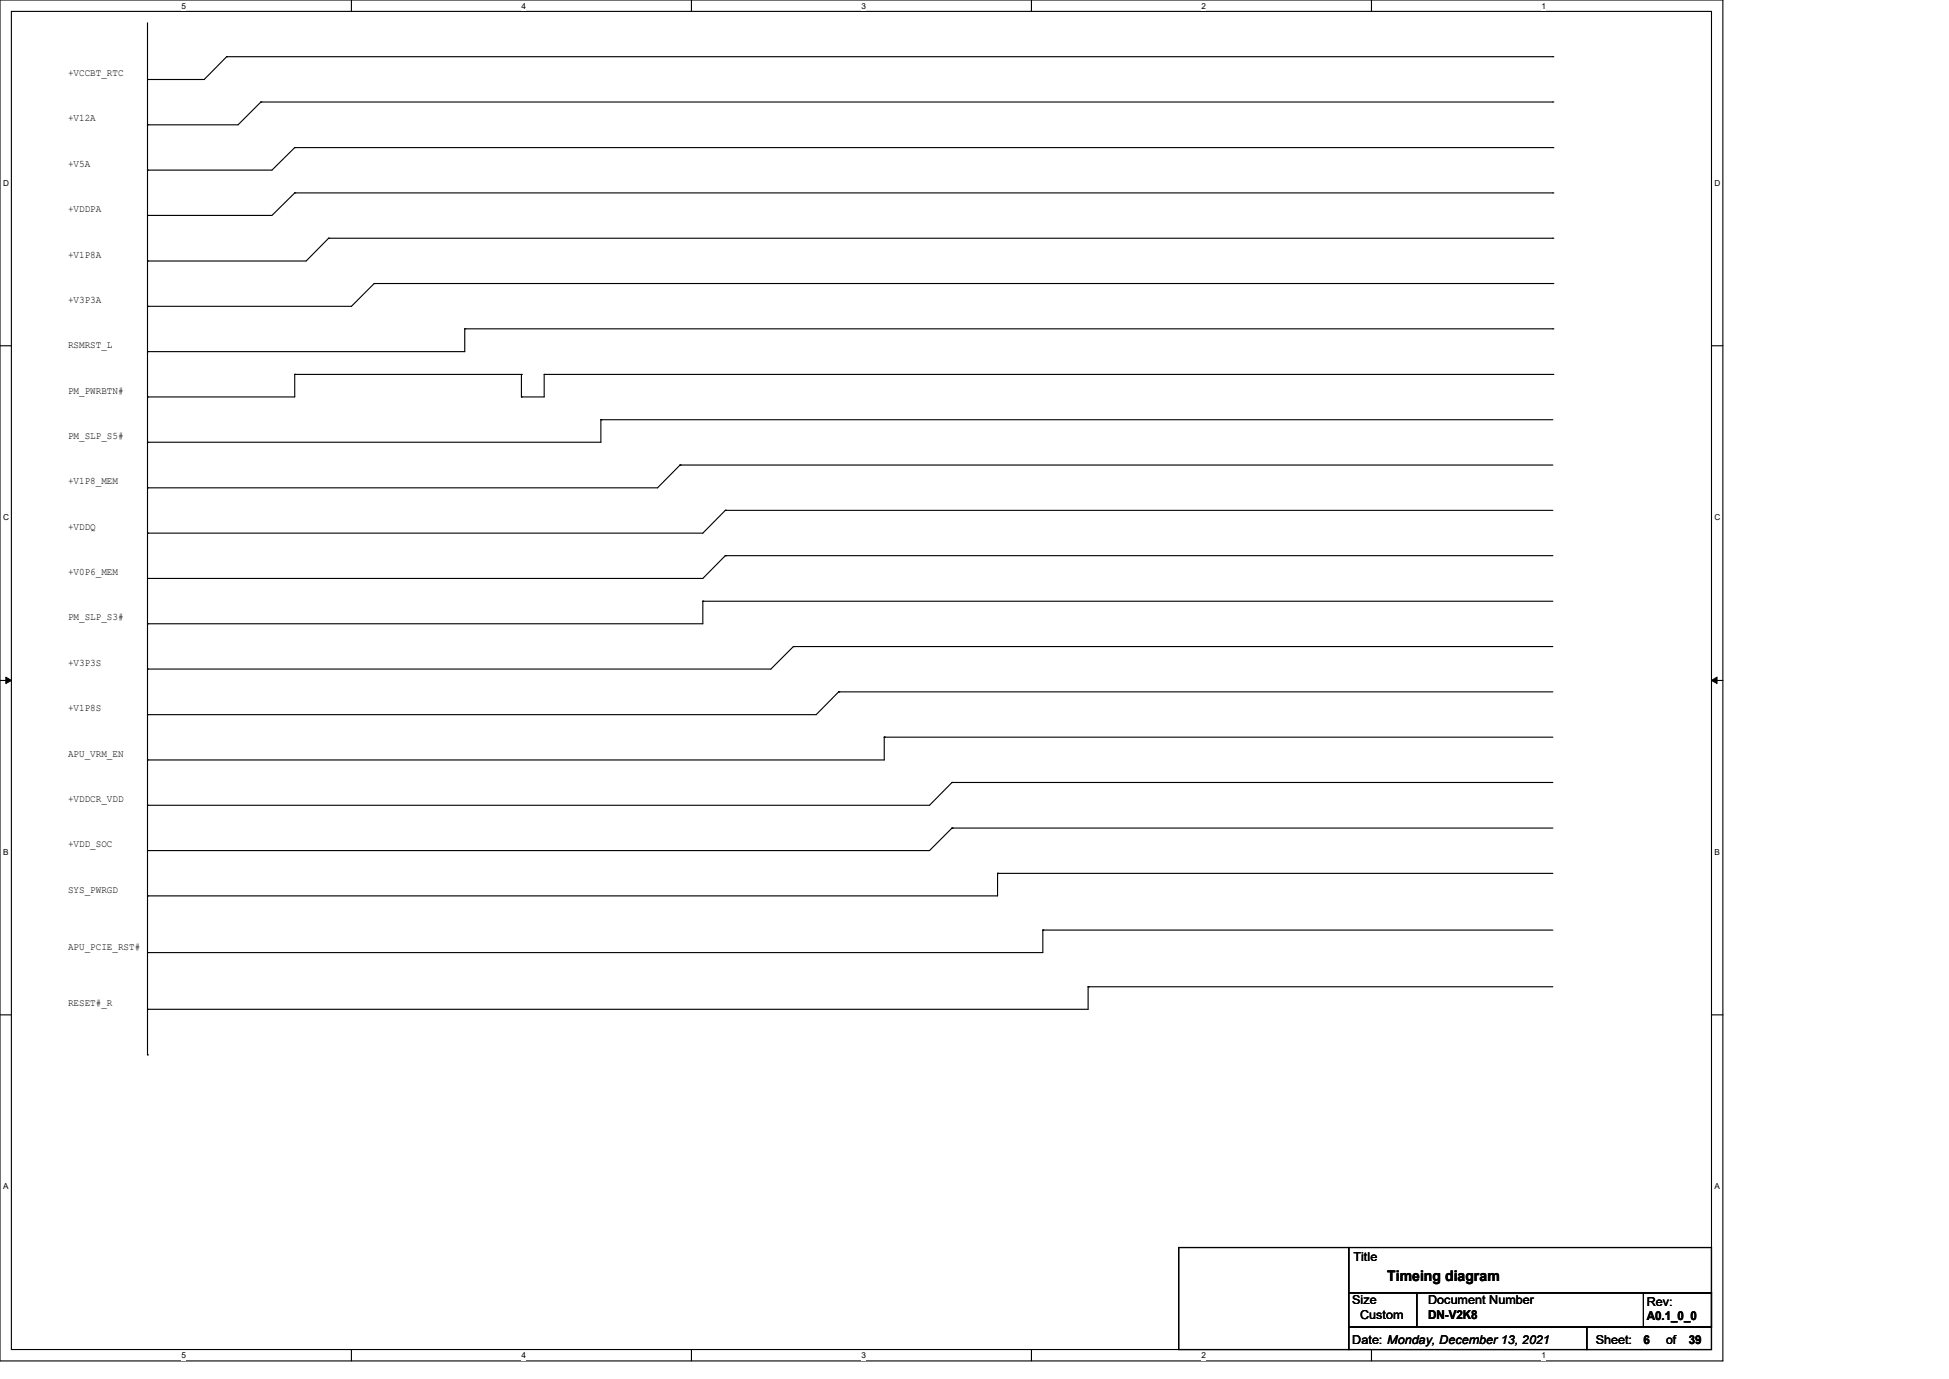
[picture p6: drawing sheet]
<svg xmlns="http://www.w3.org/2000/svg" width="297mm" height="210mm" viewBox="0 0 297 210" stroke-linecap="round" stroke-linejoin="round" font-family="sans-serif">
<defs><g id="words">
<text font-size="2.2" x="211.4" y="195">Timeing diagram</text>
<g font-size="1.9">
<text x="206.2" y="192">Title</text>
<text x="206.1" y="198.6">Size</text>
<text x="207.3" y="200.8">Custom</text>
<text x="217.6" y="200.8">DN-V2K8</text>
<text x="217.6" y="198.6">Document Number</text>
<text x="250.9" y="201">A0.1_0_0</text>
<text x="251" y="199">Rev:</text>
<text x="206.1" y="204.6">Date: Monday, December 13, 2021</text>
<text x="243.2" y="204.6">Sheet:</text>
<text x="250.4" y="204.6">6</text>
<text x="253.9" y="204.6">of</text>
<text x="257.3" y="204.6">39</text>
</g>
<g font-size="1.5">
<text x="10.4" y="11.6">+VCCBT_RTC</text>
<text x="10.4" y="18.5">+V12A</text>
<text x="10.4" y="25.4">+V5A</text>
<text x="10.4" y="32.3">+VDDPA</text>
<text x="10.4" y="39.2">+V1P8A</text>
<text x="10.4" y="46.1">+V3P3A</text>
<text x="10.4" y="53">RSMRST_L</text>
<text x="10.4" y="59.9">PM_PWRBTN#</text>
<text x="10.4" y="66.9">PM_SLP_S5#</text>
<text x="10.4" y="73.8">+V1P8_MEM</text>
<text x="10.4" y="80.7">+VDDQ</text>
<text x="10.4" y="87.6">+V0P6_MEM</text>
<text x="10.4" y="94.5">PM_SLP_S3#</text>
<text x="10.4" y="101.4">+V3P3S</text>
<text x="10.4" y="108.3">+V1P8S</text>
<text x="10.4" y="115.2">APU_VRM_EN</text>
<text x="10.4" y="122.1">+VDDCR_VDD</text>
<text x="10.4" y="129">+VDD_SOC</text>
<text x="10.4" y="136">SYS_PWRGD</text>
<text x="10.4" y="144.6">APU_PCIE_RST#</text>
<text x="10.4" y="153.2">RESET#_R</text>
</g>
<g font-size="1.3">
<text x="27.6" y="1.4">5</text>
<text x="79.5" y="1.4">4</text>
<text x="131.3" y="1.4">3</text>
<text x="183.1" y="1.4">2</text>
<text x="234.9" y="1.4">1</text>
<text x=".5" y="28.3">D</text>
<text x="261.3" y="28.3">D</text>
<text x=".5" y="79.2">C</text>
<text x="261.3" y="79.2">C</text>
<text x=".5" y="130.2">B</text>
<text x="261.3" y="130.2">B</text>
<text x=".5" y="181.1">A</text>
<text x="261.3" y="181.1">A</text>
<text x="27.6" y="206.9">5</text>
<text x="79.5" y="206.9">4</text>
<text x="131.3" y="206.9">3</text>
<text x="183.1" y="206.9">2</text>
<text x="234.9" y="206.9">1</text>
</g>
</g></defs>
<path d="M0 0h262.6v207.3h-262.6zM1.7 1.7h259.1v203.8h-259.1z" fill="none" stroke="#000" stroke-width=".17"/>
<g fill="#fff">
<path d="M27.6 .2h.7v1.4h-.7z"/>
<path d="M27.6 205.7h.7v1.4h-.7z"/>
</g>
<path d="M53.6 0v1.7M53.6 205.5v1.8" fill="none" stroke="#000" stroke-width=".17"/>
<g fill="#fff">
<path d="M79.5 .2h.6v1.4h-.6z"/>
<path d="M79.5 205.7h.6v1.4h-.6z"/>
</g>
<path d="M105.4 0v1.7M105.4 205.5v1.8" fill="none" stroke="#000" stroke-width=".17"/>
<g fill="#fff">
<path d="M131.3 .2h.7v1.4h-.7z"/>
<path d="M131.3 205.7h.7v1.4h-.7z"/>
</g>
<path d="M157.2 0v1.7M157.2 205.5v1.8" fill="none" stroke="#000" stroke-width=".17"/>
<g fill="#fff">
<path d="M183.1 .2h.7v1.4h-.7z"/>
<path d="M183.1 205.7h.7v1.4h-.7z"/>
</g>
<path d="M209 0v1.7M209 205.5v1.8" fill="none" stroke="#000" stroke-width=".17"/>
<g fill="#fff">
<path d="M234.9 .2h.7v1.4h-.7z"/>
<path d="M234.9 205.7h.7v1.4h-.7z"/>
<path d="M.5 27.2h.9v1.4h-.9z"/>
<path d="M261.3 27.2h.9v1.4h-.9z"/>
<path d="M.5 78.1h.9v1.4h-.9z"/>
<path d="M261.3 78.1h.9v1.4h-.9z"/>
</g>
<path d="M0 52.7h1.7M260.8 52.7h1.8" fill="none" stroke="#000" stroke-width=".17"/>
<g fill="#fff">
<path d="M.5 129.1h.8v1.4h-.8z"/>
<path d="M261.3 129.1h.8v1.4h-.8z"/>
</g>
<path d="M0 103.6h1.7M260.8 103.6h1.8" fill="none" stroke="#000" stroke-width=".17"/>
<path d="M.9 103.1l.8 .5-.8 .5zM260.8 103.6l.9-.5v1z" fill="#000" stroke="#000" stroke-width=".15"/>
<g fill="#fff">
<path d="M.5 180h.8v1.4h-.8z"/>
<path d="M261.3 180h.8v1.4h-.8z"/>
</g>
<g fill="none" stroke="#000" stroke-width=".17">
<path d="M22.5 12.1h.1M22.5 19h.1M22.5 3.5v157.2M34.5 8.6h.1M34.5 8.6l-3.4 3.5h-8.6M34.5 8.6h202.1M39.8 15.5h.1M39.8 15.5l-3.5 3.5h-13.8M39.8 15.5h196.8M236.6 8.6h.1M236.6 15.5h.1M22.5 25.9h.1"/>
<path d="M22.5 32.8h.1M22.5 39.8h.1M44.9 22.5h.1M44.9 29.4h.1M44.9 22.5l-3.5 3.4h-18.9M44.9 22.5h191.7M44.9 29.4l-3.5 3.4h-18.9M44.9 29.4h191.7M50.1 36.3h.1M50.1 36.3l-3.4 3.5h-24.2M50.1 36.3h186.5M236.6 22.5h.1"/>
<path d="M236.6 29.4h.1M236.6 36.3h.1M22.5 46.7h.1M22.5 53.6h.1M44.9 57h.1M44.9 57h34.6M44.9 57v3.5h-22.4M57 43.2h.1M57 43.2h179.6M57 43.2l-3.4 3.5h-31.1M70.8 50.1h.1M70.8 50.1h165.8"/>
<path d="M70.8 50.1v3.5h-48.3M79.5 57h.1M79.5 57v3.5M82.9 57h.1M82.9 57h153.7M82.9 57v3.5h-3.4M236.6 43.2h.1M236.6 50.1h.1M236.6 57h.1M22.5 60.5h.1M22.5 67.4h.1M22.5 74.3h.1"/>
<path d="M79.5 60.5h.1M91.6 63.9h.1M91.6 63.9v3.5h-69.1M91.6 63.9h145M103.6 70.8h.1M103.6 70.8h133M103.6 70.8l-3.4 3.5h-77.7M110.5 77.7h.1M110.5 77.7l-3.4 3.5h-84.6M110.5 77.7h126.1M22.5 81.2h.1M22.5 88.1h.1"/>
<path d="M22.5 95h.1M107.1 91.6h.1M107.1 91.6v3.4h-84.6M107.1 91.6h129.5M110.5 84.6h.1M110.5 84.6h126.1M110.5 84.6l-3.4 3.5h-84.6M120.9 98.5h.1M120.9 98.5h115.7M120.9 98.5l-3.4 3.4h-95M22.5 101.9h.1M22.5 108.8h.1"/>
<path d="M22.5 115.7h.1M127.8 105.4h.1M127.8 105.4h108.8M127.8 105.4l-3.4 3.4h-101.9M134.7 112.3h.1M134.7 112.3h101.9M134.7 112.3v3.4h-112.2M145.1 119.2h.1M145.1 119.2h91.5M145.1 119.2l-3.5 3.4h-119.1M22.5 122.6h.1M22.5 129.5h.1"/>
<path d="M22.5 136.4h.1M145.1 126.1h.1M145.1 126.1h91.5M145.1 126.1l-3.5 3.4h-119.1M152 133h.1M152 133h84.6M152 133v3.4h-129.5M0 154.6h1.7M22.5 145.1h.1M22.5 153.7h.1M158.9 141.6h.1M158.9 141.6h77.7"/>
<path d="M158.9 141.6v3.5h-136.4M165.8 150.3h.1M165.8 150.3h70.8M165.8 150.3v3.4h-143.3M260.8 154.6h1.8M22.5 160.7h.1M179.6 190h25.9v15.5h-25.9zM205.5 196.9h10.4v5.2h-10.4zM205.5 190h55.3v6.9h-55.3zM215.9 196.9h44.9v5.2h-44.9zM250.4 196.9h10.4v5.2h-10.4zM205.5 202.1h36.3v3.4h-36.3z"/>
<path d="M241.8 202.1h19v3.4h-19z"/>
</g>
<use href="#words"/>
</svg>
